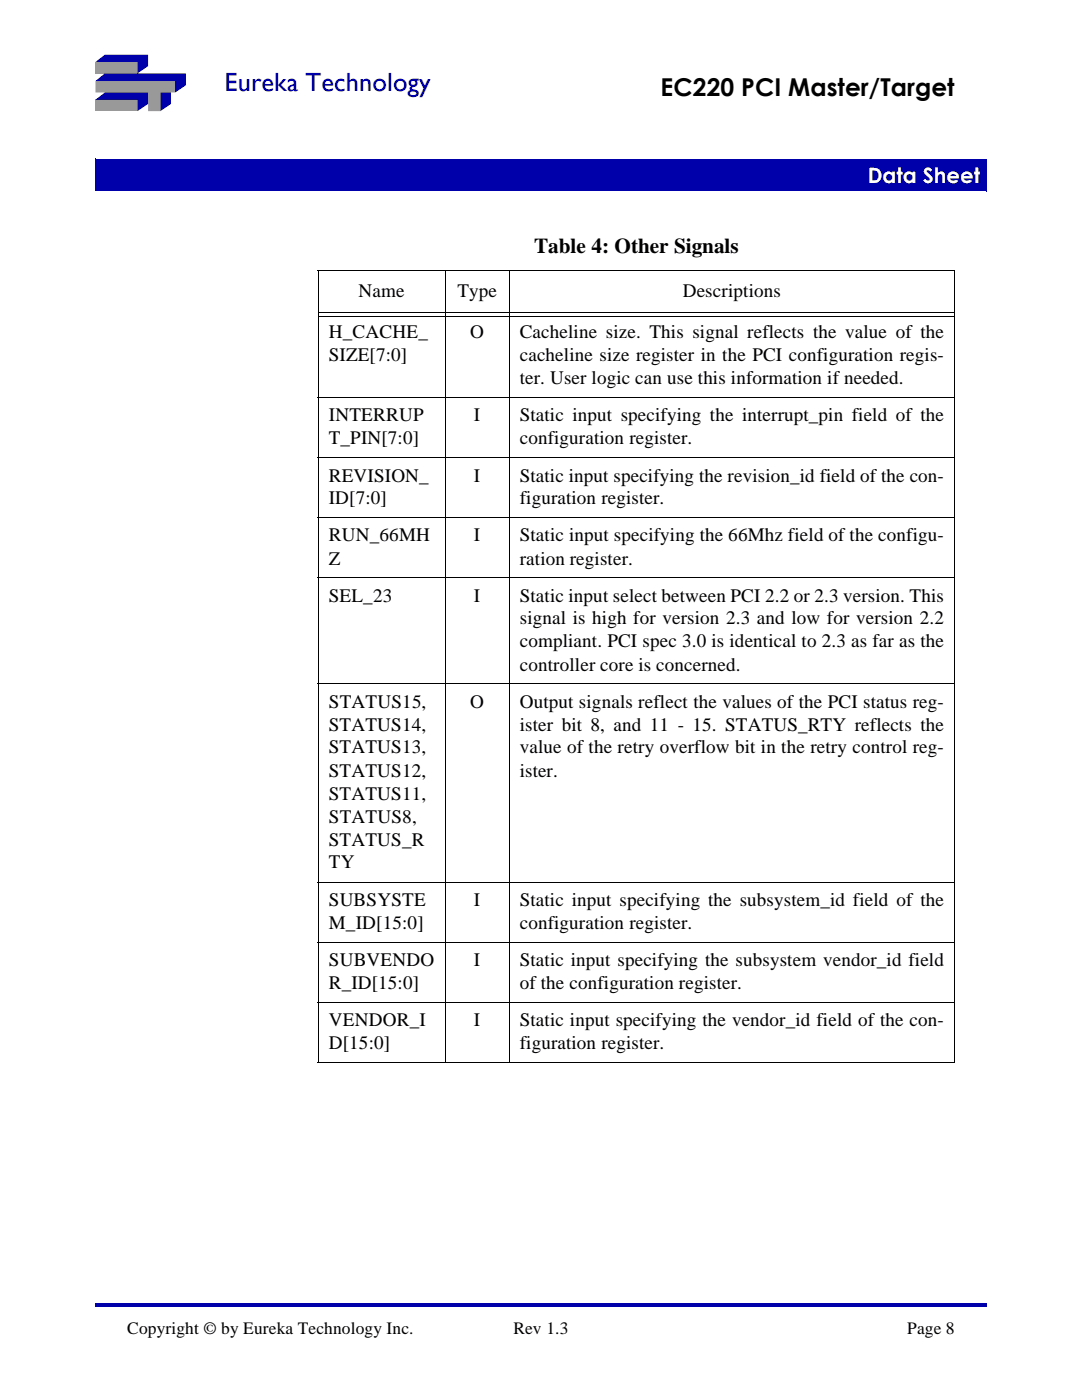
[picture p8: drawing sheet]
<svg xmlns="http://www.w3.org/2000/svg" width="216mm" height="279mm" viewBox="0 0 216 279" stroke-linecap="round" stroke-linejoin="round" font-family="sans-serif">
<defs><g id="words">
<text font-size="5.2" fill="#00a" x="44.8" y="18.2">Eureka Technology</text>
<text font-size="4.9" x="131.8" y="19.1">EC220 PCI Master/Target</text>
<text font-size="4.2" fill="#fff" x="173.1" y="36.5">Data Sheet</text>
<text font-size="4.2" x="106.6" y="50.5">Table 4: Other Signals</text>
<g font-size="3.8">
<text x="71.5" y="59.4">Name</text>
<text x="91.3" y="59.4">Type</text>
<text x="136.2" y="59.4">Descriptions</text>
<text x="65.6" y="67.5">H_CACHE_</text>
<text x="93.8" y="67.5">O</text>
<text x="103.7" y="67.5">Cacheline size. This signal reflects the value of the</text>
<text x="65.6" y="72.1">SIZE[7:0]</text>
<text x="103.7" y="72.1">cacheline size register in the PCI configuration regis-</text>
<text x="103.7" y="76.7">ter. User logic can use this information if needed.</text>
<text x="65.6" y="84.1">INTERRUP</text>
<text x="65.6" y="88.6">T_PIN[7:0]</text>
<text x="94.6" y="84.1">I</text>
<text x="103.7" y="84.1">Static input specifying the interrupt_pin field of the</text>
<text x="103.7" y="88.6">configuration register.</text>
<text x="65.6" y="96.1">REVISION_</text>
<text x="65.6" y="100.7">ID[7:0]</text>
<text x="94.6" y="96.1">I</text>
<text x="103.7" y="96.1">Static input specifying the revision_id field of the con-</text>
<text x="103.7" y="100.7">figuration register.</text>
<text x="65.6" y="108">RUN_66MH</text>
<text x="65.6" y="112.7">Z</text>
<text x="94.6" y="108">I</text>
<text x="103.7" y="108">Static input specifying the 66Mhz field of the configu-</text>
<text x="103.7" y="112.7">ration register.</text>
<text x="65.6" y="120.1">SEL_23</text>
<text x="94.6" y="120.1">I</text>
<text x="103.7" y="120.1">Static input select between PCI 2.2 or 2.3 version. This</text>
<text x="103.7" y="124.6">signal is high for version 2.3 and low for version 2.2</text>
<text x="103.7" y="129.2">compliant. PCI spec 3.0 is identical to 2.3 as far as the</text>
<text x="103.7" y="133.9">controller core is concerned.</text>
<text x="65.6" y="141.2">STATUS15,</text>
<text x="93.8" y="141.2">O</text>
<text x="103.7" y="141.2">Output signals reflect the values of the PCI status reg-</text>
<text x="65.6" y="145.8">STATUS14,</text>
<text x="103.7" y="145.8">ister bit 8, and 11 - 15. STATUS_RTY reflects the</text>
<text x="65.6" y="150.4">STATUS13,</text>
<text x="65.6" y="155">STATUS12,</text>
<text x="103.7" y="150.4">value of the retry overflow bit in the retry control reg-</text>
<text x="103.7" y="155">ister.</text>
<text x="65.6" y="159.6">STATUS11,</text>
<text x="65.6" y="164.2">STATUS8,</text>
<text x="65.6" y="168.7">STATUS_R</text>
<text x="65.6" y="173.3">TY</text>
<text x="65.6" y="180.8">SUBSYSTE</text>
<text x="65.6" y="185.3">M_ID[15:0]</text>
<text x="94.6" y="180.8">I</text>
<text x="103.7" y="180.8">Static input specifying the subsystem_id field of the</text>
<text x="103.7" y="185.3">configuration register.</text>
<text x="65.6" y="192.7">SUBVENDO</text>
<text x="65.6" y="197.4">R_ID[15:0]</text>
<text x="94.6" y="192.7">I</text>
<text x="103.7" y="192.7">Static input specifying the subsystem vendor_id field</text>
<text x="103.7" y="197.4">of the configuration register.</text>
<text x="65.6" y="204.7">VENDOR_I</text>
<text x="65.6" y="209.3">D[15:0]</text>
<text x="94.6" y="204.7">I</text>
<text x="103.7" y="204.7">Static input specifying the vendor_id field of the con-</text>
<text x="103.7" y="209.3">figuration register.</text>
</g>
<g font-size="3.5">
<text x="25.4" y="266.2">Copyright © by Eureka Technology Inc.</text>
<text x="102.4" y="266.2">Rev 1.3</text>
<text x="181" y="266.2">Page 8</text>
</g>
</g></defs>
<path d="M19 260h177.8v.7h-177.8z" fill="#00a"/>
<g fill="#999">
<path d="M19 12.4h8.4v2.2h-8.4z"/>
<path d="M19 19.9h8.4v2.3h-8.4z"/>
</g>
<path d="M19 16.2h16v2.3h-3v3.7h-2.5v-3.7h-10.5z" fill-rule="evenodd" fill="#999"/>
<g fill="#00a">
<path d="M32 18.5h2.1v2.2l-2.1 1.5z" fill-rule="evenodd"/>
<path d="M19 16.2l1.9-1.6h16.2v2.4l-2.1 1.5v-2.3z" fill-rule="evenodd"/>
<path d="M19 12.4l1.9-1.5h8.6v2.3l-2.1 1.4v-2.2z" fill-rule="evenodd"/>
<path d="M19 19.9l1.9-1.4h8.6v2.2l-2.1 1.5v-2.3z" fill-rule="evenodd"/>
</g>
<path d="M19 31.8h177.8v6.3h-177.8z" fill="#00a"/>
<path d="M19 38.1h177.8M19 31.7v6.4M19 31.8h177.9M196.8 31.8v6.4" fill="none" stroke="#00a" stroke-width=".2"/>
<g fill="none" stroke="#000" stroke-width=".2">
<path d="M63.4 53.9h127.2M63.5 54v157.9M88.9 53.8v158.3M101.6 53.8v158.3M190.5 54v157.9M63.4 79.3h127.2M63.6 62.3h126.8M63.6 63.2h126.8M63.4 91.4h127.2M63.4 103.4h127.2M63.4 115.3h127.2M63.4 136.5h127.2"/>
<path d="M63.4 176h127.2M63.4 188h127.2M63.4 200.1h127.2M63.4 212h127.2"/>
</g>
<use href="#words"/>
</svg>
